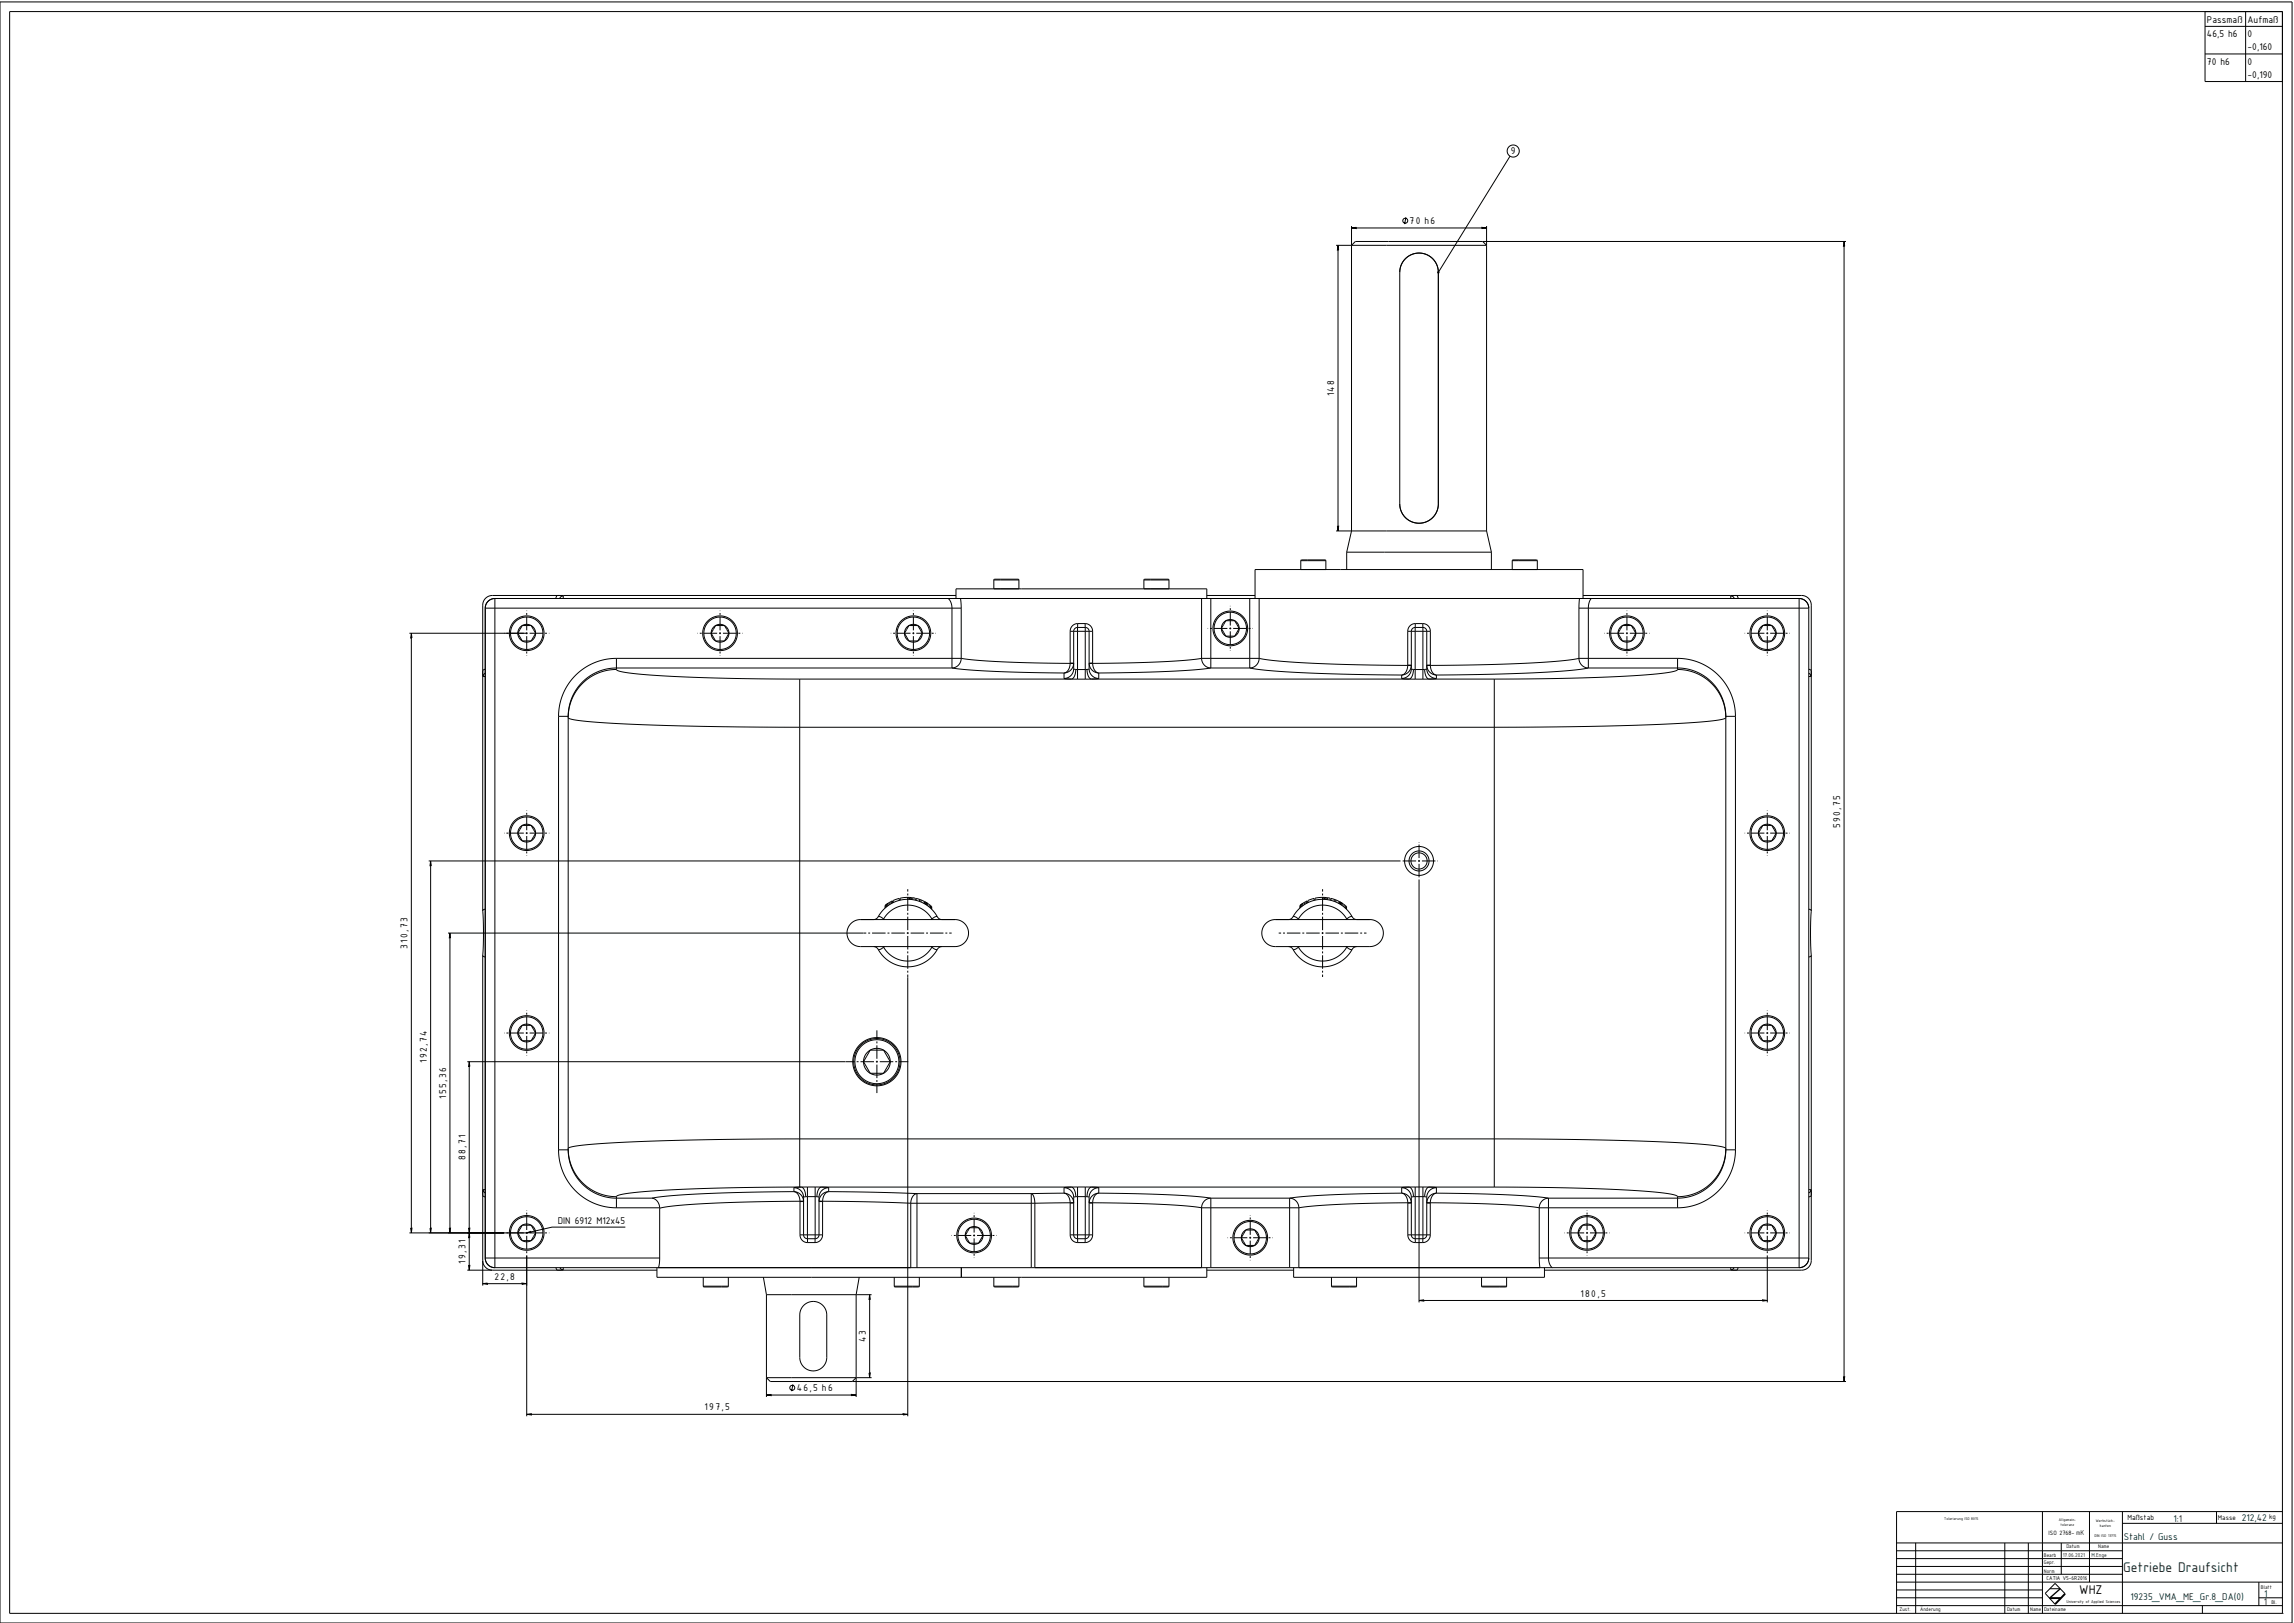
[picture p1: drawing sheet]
<svg xmlns="http://www.w3.org/2000/svg" width="1189mm" height="841mm" viewBox="0 0 1189 841" stroke-linecap="round" stroke-linejoin="round" font-family="sans-serif">
<defs><g id="words">
<text font-size="7" fill="#033" x="1100" y="815">Getriebe Draufsicht</text>
<text font-size="6.3" x="1078" y="826">WHZ</text>
<g font-size="4.9">
<text x="1144" y="12">Passmaß</text>
<text x="1165" y="12">Aufmaß</text>
<text x="1144" y="19">46,5 h6</text>
<text x="1165" y="19">0</text>
<text x="1165" y="26">-0,160</text>
<text x="1144" y="34">70 h6</text>
<text x="1165" y="34">0</text>
<text x="1165" y="40">-0,190</text>
<text x="783" y="80">9</text>
<text x="731" y="116">70 h6</text>
<text x="692" y="205" transform="rotate(-90 692 205)">148</text>
<text x="954" y="429" transform="rotate(-90 954 429)">590,75</text>
<text x="211" y="492" transform="rotate(-90 211 492)">310,73</text>
<text x="221" y="551" transform="rotate(-90 221 551)">192,74</text>
<text x="231" y="569" transform="rotate(-90 231 569)">155,36</text>
<text x="241" y="601" transform="rotate(-90 241 601)">88,71</text>
<text x="289" y="634">DIN 6912 M12x45</text>
<text x="241" y="655" transform="rotate(-90 241 655)">19,31</text>
<text x="256" y="663">22,8</text>
<text x="819" y="672">180,5</text>
<text x="449" y="695" transform="rotate(-90 449 695)">43</text>
<text x="413" y="721">46,5 h6</text>
<text x="365" y="731">197,5</text>
</g>
<g font-size="4.9" fill="#033">
<text x="1127" y="789">1:1</text>
<text x="1162" y="788">212,42</text>
<text x="1101" y="798">Stahl / Guss</text>
<text x="1173" y="827">1</text>
<text x="1104" y="829">19235_VMA_ME_Gr.8_DA(0)</text>
<text x="1173" y="832">1</text>
</g>
<text font-size="3.8" x="1103" y="788">Maßstab</text>
<g font-size="3.5">
<text x="1150" y="788">Masse</text>
<text x="1176" y="787">kg</text>
</g>
<text font-size="3.1" x="1062" y="795">ISO 2768- mK</text>
<g font-size="2.8" fill="#033">
<text x="1069" y="807">17.06.2021</text>
<text x="1084" y="807">M.Enge</text>
</g>
<text font-size="2.8" x="1061" y="819">CATIA V5-6R2016</text>
<g font-size="2.6">
<text x="1071" y="802">Datum</text>
<text x="1088" y="802">Name</text>
<text x="1059" y="807">Bearb</text>
<text x="1059" y="811">Gepr.</text>
<text x="1059" y="815">Norm</text>
<text x="1172" y="823">Blatt</text>
<text x="1177" y="831">Bl.</text>
<text x="985" y="835">Zust.</text>
<text x="995" y="835">Änderung</text>
<text x="1040" y="835">Datum</text>
<text x="1052" y="835">Name</text>
<text x="1059" y="835">Dateiname</text>
</g>
<text font-size="2.1" x="1071" y="831">University of Applied Sciences</text>
<g font-size="2">
<text x="1008" y="788">Tolerierung ISO 8015</text>
<text x="1067" y="788">Allgemein-</text>
<text x="1068" y="791">toleranz</text>
<text x="1086" y="788">Werkstück-</text>
<text x="1088" y="791">kanten</text>
<text x="1086" y="796">DIN ISO 13715</text>
</g>
</g></defs>
<g fill="none" stroke="#000" stroke-width=".52">
<path d="M0 1h1188v840h-1188zM5 6h1178v830h-1178zM1143 14h40M1143 6v36h40M1164 6v36M1143 28h40M783 81l-37 60M701 118h2zM701 117v158l-3 11M703 118h65M729 113l-1 3M768 118h3h-3z"/>
<path d="M771 117v158M694 127v3h-1zM694 130v143M728 134l3-2 2-1h3l3 1 3 1 2 2 1 3v3v121v3l-2 3-3 2-4 1h-4l-3-2-2-4-1-3v-121v-4zM769 125l2 2h-78M956 125v3h-1zM956 128v585M957 125h-254l-2 2M693 275h78M693 273h1v2zM771 275l2 11M674 291l1-1 12 1"/>
<path d="M674 291h13M674 291v4M687 291v4M698 286h75M698 286v9M773 286v9M784 291v-1l13 1M784 291h13M784 291v4M797 291v4M251 315v337M251 315h247"/>
<path d="M257 310l-4 2-2 3M257 310h676M257 310v347M273 316v1M273 318v1M273 320v7M292 309l-2 1M292 309h-1a2.2 2.2 0 0 0-3 1M292 309v1M373 316v1M373 318v1M373 320v7"/>
<path d="M473 316v1M473 318v1M473 320v7M491 310l2 2v3v31M495 309h-240h-3l-1 2-1 3v158M495 310v-5h130v5M498 310v5M498 315v26M515 301h13M515 301v4M528 301v4M593 301h13"/>
<path d="M593 301v4M606 301v4M623 310v31M625 309h26M628 310v36M638 314h.1M638 315v1M638 317v7M648 310v36M651 310v-15h170v15M653 310v31M818 315h119"/>
<path d="M818 315v26M819 310l-1 5M821 309h113h2l2 2 1 3v158M825 310l-1 2-1 3v31M843 316v1M843 318v1M843 320v7M897 309h1a2.2 2.2 0 0 1 3 1M897 309l2 1M897 309v1M916 316v1M916 318v1"/>
<path d="M916 320v7M933 310l3 2 1 3M933 310v347M937 315v337M212 328h62M213 328l1 3h-1zM213 331v305M271 324h4l1 2 2 2-3 4h-4l-3-4zM273 328v1M273 330v7M273 338v1M273 340h.1"/>
<path d="M274 328h7M283 328h.1M285 328h.1M362 328h.1M363 328h1M365 328h7M370 326h.1M371 324h5l2 4-2 4h-5l-2-4zM373 328h1M373 328v1M373 330v7M373 338v1"/>
<path d="M373 340h.1M375 328h7M383 328h1M385 328h.1M462 328h.1M463 328h1M465 328h7M470 326h.1M471 324h5l2 4-2 4h-5l-2-4zM473 328h1M473 328v1M473 330v7"/>
<path d="M473 338v1M473 340h.1M475 328h7M483 328h1M485 328h.1M555 327v17M555 327h11M558 325l-1 1v1l-1 20M558 325h4M558 325v27M559 323l-3 1-1 3M559 323l-1 2"/>
<path d="M559 323h3M562 323v2M562 323l3 1 1 3M562 325l2 1v1v20M562 325v27M566 327v17M626 326h.1M627 326h1M629 326h7M635 322h5l2 4-2 4h-5l-2-4zM637 326h1M638 325v1"/>
<path d="M638 327v7M638 335v1M638 337h.1M639 326h7M647 326h1M649 326h.1M730 327h11M730 327v18M734 325l-2 1v1v20M734 325v27M734 325h4M734 323v2"/>
<path d="M734 323l-3 1-1 3M734 323h3M737 323l1 2M737 323l3 1 1 3M738 325l1 1v1l1 20M738 325v27M741 327v18M832 328h.1M833 328h1M835 328h7M840 326h.1M841 324h5l2 4-2 4h-5l-2-4z"/>
<path d="M843 328h1M843 328v1M843 330v7M843 338v1M843 340h.1M845 328h7M853 328h1M855 328h.1M904 328h1M905 328h2M907 328h7M914 324h4l3 4-3 4h-4l-3-4z"/>
<path d="M916 328h.1M916 328v1M916 330v7M916 338v1M916 340h.1M918 328h6M925 328h2M927 328h1M250 351h1M251 349l-1 2M252 347a2.4 2.4 0 0 0-2 3v1M320 341l-7 1-5 2-5 2-5 4-3 5-3 5-2 6v5"/>
<path d="M320 347l1 1 6 1 20 1 32 2h35M320 347h-5l-5 2-4 2-4 3-3 3-2 4-2 4v5a2 2 0 0 0 0 2 2 2 0 0 0 2 1 514 514 0 0 0 66 3l51 1h360a1217 1217 0 0 0 114-3l4-1a2.2 2.2 0 0 0 2-1 2.2 2.2 0 0 0 0-3v-4l-2-4-3-4-3-4-3-2-4-2-5-2h-5M320 341h178M320 341v6M414 352h141M414 352v263M493 346l24 2 34 1M493 346h-176l-5 1-4 2-4 3-3 3-5 7-1 5-1 4M498 341l-1 4-4 1M498 341l22 2 35 1M551 352h4M551 349v3"/>
<path d="M555 344l-1 3-3 2M555 344h1M555 344h.1M555 352h3M556 344l-1 3-4 2M556 347h2M556 347l-1 3-4 2M558 347l-1 3-2 2M558 347h5M558 352h4M563 347l1 3 2 2M564 347l2 3 3 2"/>
<path d="M564 347h-1M565 344l1 3 3 2M566 352h-4M566 352h164M566 344h-1M566 344h.1M566 344l1 3 2 2M569 352h-3M569 349v3M623 341l-23 2-34 1M623 341l1 4 4 1M623 341h30"/>
<path d="M628 346l-22 2-37 1M628 346h20M648 346h1a506 506 0 0 0 71 4h7M653 341l-2 4-3 1M653 341l10 2 17 1 50 1M727 352h3M727 350v2M730 345h1M730 345l-1 3-2 2M730 345h.1M730 352h4M731 345l-1 3-3 2"/>
<path d="M732 347h1M732 347l-2 3-3 2M733 347h5M733 347l-1 3-2 2M734 352h4M738 347l1 3 2 2M740 347h-2M740 347l1 3 4 2M740 345l1 3 4 2M741 352h-3M741 352h33M741 345h-1"/>
<path d="M741 345h.1M741 345l1 3 3 2M745 352h-4M745 350v2M774 352v263M818 341l2 4 3 1M818 341l-10 2-18 1-49 1M818 341h51M823 346h47l8 2 7 3 5 6 3 7 1 7M823 346l-8 1a837 837 0 0 1-70 3M869 341l6 1 6 1 5 3 5 4 3 4 3 6 2 5v6M869 347a55 55 0 0 1-18 3l-31 1-46 1"/>
<path d="M869 341v6M937 347a2.4 2.4 0 0 1 2 3v1M937 349l2 2M937 351h2M290 371v225M290 371h4M294 371v225M894 371v225M894 371h5M899 371v225M261 432h1M262 432h2"/>
<path d="M264 432h8M271 428h4l1 2 2 2-3 4h-4l-3-4zM272 432h2M273 420h.1M273 421v1M273 423v7M273 431v1M273 433v7M274 432h7M283 432h.1M285 432h.1M736 436v1"/>
<path d="M736 438v7M904 432h1M905 432h2M907 432h7M913 430h-1M914 428h4l3 4-3 4h-4l-3-4zM916 432h.1M916 420h.1M916 421v1M916 423v7M916 431v1M916 433v7"/>
<path d="M918 432h6M925 432h2M927 432h1M222 446h504M223 446l1 3h-1zM223 449v187M273 441v1M273 443h.1M727 446h7M735 446h1M736 446v1M736 448v7"/>
<path d="M736 456v219M737 446h7M745 446h.1M916 441v1M916 443h.1M250 472v23M251 471l-1 1M441 479l2-2h3h50h2l2 2 2 3v2l-2 4-4 2h-50l-4-1-3-3v-4zM455 475l3 1M455 475l3-4 4-3 4-1 4-1 5 1 4 1 4 3 3 4M455 475l-2 2M458 476v1"/>
<path d="M458 476l2-3 3-2 4-1 3-1 4 1 4 1 3 2 2 3M459 469v1M460 468l-1 1M460 468v1M460 468v2M461 468l-2 1v2M461 468v1M462 467l-1 1M462 467v1M462 467h.1M463 467h-1M463 467v1"/>
<path d="M463 467h.1M466 467v-1h-2l-1 1v1M470 461v1M470 463v1M470 465v7M470 473v1M470 475v7M471 465h.1M471 465h-4v1M471 465v1M471 465h1M472 465v1"/>
<path d="M472 465h1M473 465h1v1M473 465v1M475 467v-1h2l2 1v1M477 466v1M479 467v1M479 467l1 1M479 467h1M480 468h.1M480 468l2 1M480 468v1M480 468l1 1"/>
<path d="M482 469h.1M482 469v1M482 469l1 1M482 469v2M483 470h.1M483 470v1M483 476v1M486 475l-3 1M486 475l2 2M656 479l2-2h3h50h2l2 2 2 2v3l-1 2-1 2-2 2h-2h-50l-4-1-3-3v-4zM670 475l3 1M670 475l3-4 4-3 4-1 4-1 5 1 4 1 4 3 3 4"/>
<path d="M670 475l-2 2M673 476v1M673 476l2-3 3-2 4-1 3-1h4l4 2 3 2 2 3M674 469v1M675 468l-1 1M675 468v1M675 468v2M676 468l-2 1v2M676 468v1M677 467l-1 1M677 467v1M677 467h.1"/>
<path d="M678 467h-1M678 467v1M678 467h.1M681 467v-1h-2l-1 1v1M686 461v1M686 463v1M686 473v1M686 475v7M686 465h.1M686 465h-4v1M686 465v7M686 465v1"/>
<path d="M686 465h1M687 465v1M687 465h1M688 465h1v1M688 465v1M690 467v-1h2l2 1v1M692 466v1M694 467v1M694 467l1 1M694 467h1M695 468h.1M695 468l2 1"/>
<path d="M695 468v1M695 468h1M696 468h.1M696 468v1M697 469h.1M697 469v1M697 469l1 1M697 469v2M698 470h.1M698 470v1M698 476v1M701 475l-3 1"/>
<path d="M701 475l2 2M937 471l2 1M939 472v23M232 483h217M233 483l1 3h-1zM233 486v150M250 495l1 1M250 495v171M450 483h1M452 483h7M453 491l2 1M455 492l3 4 4 3 4 1 4 1 5-1 4-1 4-3 3-4"/>
<path d="M458 491h.1M458 491l-3 1M458 491l2 3 3 2 4 1 3 1h4l4-2 3-2 2-3M460 483h1M462 483h7M470 483h1M470 483v1M470 485v7M470 493v1M470 495v7M472 483h7M480 483h1"/>
<path d="M482 483h7M483 491h.1M483 491l3 1M488 491l-2 1M490 483h1M492 483h1M663 483h1M665 483h1M667 483h7M668 491l2 1M670 492l3 4 4 3 4 1 4 1 5-1 4-1 4-3 3-4M673 491h.1"/>
<path d="M673 491l-3 1M673 491l2 3 3 2 4 1 3 1 4-1 4-1 3-2 2-3M675 483h1M677 483h7M685 483h1M686 483v1M686 485v7M686 493v1M686 495v7M687 483h7M695 483h1M697 483h7"/>
<path d="M698 491h.1M698 491l3 1M703 491l-2 1M705 483h1M707 483h1M939 495l-2 1M939 495v158l-1 3-2 2h-2h-133M470 503v1M470 505v229M686 503v1M686 505v1M261 535h1"/>
<path d="M262 535h2M264 535h8M271 531h4l1 2 2 2-3 4h-4l-3-4zM272 535h2M273 524h.1M273 525v1M273 527v7M273 535v1M273 537v7M274 535h7M283 535h.1M285 535h.1"/>
<path d="M455 534v5M455 540v1M904 535h1M905 535h2M907 535h7M914 531h4l3 4-3 4h-4l-3-4zM916 535h.1M916 524h.1M916 525v1M916 527v7M916 535v1M916 537v7"/>
<path d="M918 535h6M925 535h2M927 535h1M242 550h201M243 550l1 3h-1zM243 553v83M273 545v1M273 547h.1M444 550h1M446 550h7M449 547h.1M451 544h7l3 6-3 6h-7l-3-6z"/>
<path d="M454 550h1M455 542v7M455 550v1M455 552v7M455 560v1M456 550h7M464 550h1M466 550h5M916 545v1M916 547h.1M455 562v4M290 596v6l2 5 2 5 4 5 5 4 5 3 5 1 7 1"/>
<path d="M290 596h4M294 596l1 6 3 6 4 6 5 3 5 3 5 1h21M894 596l-1 8-3 7-6 6-8 3-7 1h-66M894 596h5M899 596v6l-2 5-2 5-4 5-5 4-5 2-6 2-6 1M250 616v1a2.3 2.3 0 0 0 2 3M250 616l1 2M250 616h1M412 617l-47 2-17 1-10 1M412 617l2 2 1 3M412 617l3 2 1 3M412 615l3 2 2 3"/>
<path d="M412 615v2M414 615l-36 1-30 1-21 1-6 1-1 1M414 615h1M415 615h-3M415 615l2 2 1 3M419 615h-4M419 615v27M419 615h4M423 615h3M423 615v27M426 615l-2 2-1 3M426 615h3"/>
<path d="M426 615h129M429 615l-3 2-1 3M429 617l-3 2-1 3M429 617l-2 2-1 3M429 617l46 2M429 615v2M475 619l-2 1-1 3M475 619v38M475 619h60M535 619l1 1v3M535 619v38M551 618l3 2 1 3"/>
<path d="M551 618l4 2 1 3M551 615l4 2 1 3M551 618l-16 1M551 615v3M555 615h-4M555 615l2 2 1 3M559 615h-4M559 615v27M559 615h4M563 615h3M563 615v27M566 615h3"/>
<path d="M566 615l-2 2-1 3M566 615h164M569 618l-3 2-1 3M569 618l-2 2-1 3M569 618l37 1 22 2M569 615l-3 2-2 3M569 615v3M727 618l2 2 1 3M727 618l3 2 1 3M727 618l-37 1-22 2M727 615l3 2 2 3M727 615v3"/>
<path d="M730 615h-3M730 615l2 2 1 3M734 615h-4M734 615h4M734 615v27M738 615h3M738 615v27M741 615h4M741 615l-2 2-1 3M741 615h33M745 618l36 1 22 2M745 615l-4 2-1 3"/>
<path d="M745 618l-4 2-1 3M745 618l-3 2-1 3M745 615v3M774 615h37l30 2 21 1 6 1 1 1M937 616h2M939 616v1a2.3 2.3 0 0 1-2 3M939 616l-2 2M212 639h62M213 636h1l-1 3zM223 636h1l-1 3zM233 636h1l-1 3zM243 636h1l-1 3z"/>
<path d="M243 639l1 2h-1zM270 637h-1M271 635h4l3 4-3 4h-4l-3-4zM273 627h.1M273 628v1M273 630v7M273 638v1M274 639h7M275 638l-2 1h2M283 639h.1M285 639h.1M320 620h-5l-5-2-4-2-4-3-3-4-3-5-1-5v-4l7-2 19-1 65-2h391l82 2 26 1 9 2v5l-1 5-3 4-3 4-4 3-4 2-4 2h-6"/>
<path d="M320 626h22M320 620v6M324 636h-38l-13 3M338 621l3 1 1 4M342 626h.1M342 626v26M415 622l-48 2-16 1-9 1M415 622v1M415 640l1 3 3 1M415 623v17M415 640h11M416 622h-1"/>
<path d="M416 622l-1 1M417 620v20v1l2 1M418 620h-1M418 620h5M423 620h2M425 620l-1 20v1l-1 1M425 622h1M425 622l1 1M426 640l-1 3-3 1M426 623v17M426 622l46 1M426 622v1"/>
<path d="M472 623v34M472 623h64M501 638h.1M503 636h4l3 4-3 4h-4l-3-4 1-2M503 636l-2 2M505 628v1M505 630v1M505 632v7M505 640v1M536 623v34M555 623h-19M555 623h.1"/>
<path d="M555 640l1 3 3 1M555 623v17M555 640h11M556 623h-1M556 620l1 20v1l2 1M558 620h5M558 620h-2M563 620h1M564 620v20v1l-1 1M565 623h1M566 640l-1 3-3 1M566 623v17"/>
<path d="M566 623l36 1 21 2M566 623h.1M623 626v31M623 626h50M628 621l-4 1-1 4M628 621v36M628 621h40M646 637h4l3 4-3 4h-4l-3-4zM648 630h.1M648 631v1M648 633v7M668 621l4 1 1 4"/>
<path d="M668 621v36M673 626v31M730 623l-36 1-21 2M730 623h.1M730 640l1 3 3 1M730 640h11M730 623v17M731 623h-1M732 620v20v1l2 1M733 620h5M733 620h-1M738 620h2"/>
<path d="M740 620l-1 20v1l-1 1M740 623h1M741 640l-1 3-3 1M741 623v17M741 623l36 1 21 2M741 623h.1M798 626h71M798 626v26M803 621v31v3l2 2M803 621l-4 1-1 4M811 639h.1M812 639h1"/>
<path d="M814 639h7M819 637h.1M820 635h5l2 4-2 4h-5l-2-4zM822 639h1M823 627h.1M823 628v1M823 630v7M823 638v1M824 639h7M832 639h1M834 639h.1M869 620v6"/>
<path d="M904 639h1M905 639h2M907 639h7M914 635h4l3 4-3 4h-4l-3-4zM916 639h.1M916 627h.1M916 628v1M916 630v7M916 638v1M918 639h6M925 639h2M927 639h1"/>
<path d="M242 658h99M243 656h1l-1 2zM243 641v15M250 653l2 4 3 1M251 652l2 3 4 2M251 652h91M257 657h676M273 640v7M273 648v1M273 650v84M288 657a2.4 2.4 0 0 0 3 1h1M290 657l2 1"/>
<path d="M292 657v1M340 657v5h285v-5M342 652l-1 5M419 642v2M419 642h4M419 644h3M423 642l-1 2M493 640h.1M494 640h1M496 640h7M498 657v5M504 640h1"/>
<path d="M505 642v7M505 650v1M505 652h.1M506 640h7M514 640h1M516 640h1M559 642v2M559 642h4M559 644h3M563 642l-1 2M625 658h46M636 641h1"/>
<path d="M638 641h1M640 641h7M648 641h1M648 641v1M648 643v7M648 651v1M648 653h.1M650 641h7M658 641h1M660 641h.1M671 657v5h130v-5M734 642v2"/>
<path d="M734 642h4M734 644h3M738 642l-1 2M798 652v5M798 652h139M823 640v7M823 648v1M823 650v1M897 657v1M899 657l-2 1M901 657a2.4 2.4 0 0 1-3 1h-1M916 640v7"/>
<path d="M916 648v1M916 650v25M937 652l-1 3-3 2M250 665h3v1zM253 665h18M271 665h2l-2 1zM365 666v1l13-1M365 666h13M365 662v4M378 662v4M396 662l1 9M397 671v53"/>
<path d="M397 671h55M421 674h1M422 674l-3 1-2 1-2 3v2v24l2 4 5 1M422 674l2 1 2 1 2 3 1 2-1 24-2 4-4 1M445 662l-1 9v53M451 671v2h-1zM451 673v38M463 666l1 1 12-1M463 666h13M463 662v4M476 662v4M515 666l1 1 12-1"/>
<path d="M515 662v4M515 666h13M528 662v4M593 666v1l13-1M593 662v4M593 666h13M606 662v4M690 666l1 1 12-1M690 666h13M690 662v4M703 662v4M736 674h2z"/>
<path d="M738 674h176M768 666v1l13-1M768 666h13M768 662v4M781 662v4M914 674h2h-2zM411 717l-1 4M421 710h1M444 714l-2 2M450 711h1v3zM452 714h-55l2 2h558M955 713h1v3z"/>
<path d="M273 733h2zM275 733h193M397 723h3zM400 723h41M441 723h3h-3zM468 733h2h-2zM983 800h200M993 799v37M1039 800v36M1051 800v36M1059 783v53M1068 800v16"/>
<path d="M1083 783v37M1100 789h83M1100 783v53M1149 783v6M1183 783h-200v53M983 820h200M983 816h117M983 812h117M983 808h117M983 804h117M1171 820v12M983 828h76"/>
<path d="M983 824h76M983 832h200M1062 823h6M1070 826l-5-6-5 6 5 5M1142 832v4M1171 828h12"/>
<circle cx="784" cy="78" r="3"/>
<circle cx="728" cy="114" r="1.3"/>
<circle cx="273" cy="328" r="5"/>
<circle cx="273" cy="328" r="8"/>
<circle cx="273" cy="328" r="9"/>
<circle cx="373" cy="328" r="8"/>
<circle cx="373" cy="328" r="9"/>
<circle cx="373" cy="328" r="5"/>
<circle cx="473" cy="328" r="9"/>
<circle cx="473" cy="328" r="5"/>
<circle cx="473" cy="328" r="8"/>
<circle cx="638" cy="326" r="5"/>
<circle cx="638" cy="326" r="8"/>
<circle cx="638" cy="326" r="9"/>
<circle cx="843" cy="328" r="9"/>
<circle cx="843" cy="328" r="5"/>
<circle cx="843" cy="328" r="8"/>
<circle cx="916" cy="328" r="5"/>
<circle cx="916" cy="328" r="9"/>
<circle cx="916" cy="328" r="8"/>
<circle cx="273" cy="432" r="5"/>
<circle cx="273" cy="432" r="8"/>
<circle cx="273" cy="432" r="9"/>
<circle cx="916" cy="432" r="5"/>
<circle cx="916" cy="432" r="8"/>
<circle cx="916" cy="432" r="9"/>
<circle cx="736" cy="446" r="4"/>
<circle cx="736" cy="446" r="8"/>
<circle cx="736" cy="446" r="5"/>
<circle cx="273" cy="535" r="5"/>
<circle cx="273" cy="535" r="8"/>
<circle cx="273" cy="535" r="9"/>
<circle cx="916" cy="535" r="5"/>
<circle cx="916" cy="535" r="8"/>
<circle cx="916" cy="535" r="9"/>
<circle cx="454" cy="550" r="12"/>
<circle cx="455" cy="550" r="11"/>
<circle cx="455" cy="550" r="7"/>
<circle cx="273" cy="639" r="5"/>
<circle cx="273" cy="639" r="8"/>
<circle cx="273" cy="639" r="9"/>
<circle cx="823" cy="639" r="9"/>
<circle cx="823" cy="639" r="5"/>
<circle cx="823" cy="639" r="8"/>
<circle cx="916" cy="639" r="5"/>
<circle cx="916" cy="639" r="8"/>
<circle cx="916" cy="639" r="9"/>
<circle cx="505" cy="640" r="8"/>
<circle cx="505" cy="640" r="9"/>
<circle cx="505" cy="640" r="5"/>
<circle cx="648" cy="641" r="5"/>
<circle cx="648" cy="641" r="9"/>
<circle cx="648" cy="641" r="8"/>
<circle cx="411" cy="719" r="1.3"/>
</g>
<path d="M1062 828h6M1070 826l-5 5" fill="none" stroke="#000" stroke-width="1" stroke-linecap="butt"/>
<path d="M1068 823l-6 5" fill="none" stroke="#000" stroke-width=".7" stroke-linecap="butt"/>
<g fill="#000">
<path d="M701 118h2z" fill-rule="evenodd"/>
<path d="M768 118h3h-3z" fill-rule="evenodd"/>
<path d="M694 127v3h-1z" fill-rule="evenodd"/>
<path d="M956 125v3h-1z" fill-rule="evenodd"/>
<path d="M693 273h1v2z" fill-rule="evenodd"/>
<path d="M213 328l1 3h-1z" fill-rule="evenodd"/>
<path d="M223 446l1 3h-1z" fill-rule="evenodd"/>
<path d="M233 483l1 3h-1z" fill-rule="evenodd"/>
<path d="M243 550l1 3h-1z" fill-rule="evenodd"/>
<path d="M213 636h1l-1 3z" fill-rule="evenodd"/>
<path d="M223 636h1l-1 3z" fill-rule="evenodd"/>
<path d="M233 636h1l-1 3z" fill-rule="evenodd"/>
<path d="M243 636h1l-1 3z" fill-rule="evenodd"/>
<path d="M243 656h1l-1 2z" fill-rule="evenodd"/>
<path d="M243 639l1 2h-1z" fill-rule="evenodd"/>
<path d="M250 665h3v1z" fill-rule="evenodd"/>
<path d="M271 665h2l-2 1z" fill-rule="evenodd"/>
<path d="M451 671v2h-1z" fill-rule="evenodd"/>
<path d="M736 674h2z" fill-rule="evenodd"/>
<path d="M914 674h2h-2z" fill-rule="evenodd"/>
<path d="M450 711h1v3z" fill-rule="evenodd"/>
<path d="M955 713h1v3z" fill-rule="evenodd"/>
<path d="M273 733h2z" fill-rule="evenodd"/>
<path d="M397 723h3z" fill-rule="evenodd"/>
<path d="M441 723h3h-3z" fill-rule="evenodd"/>
<path d="M468 733h2h-2z" fill-rule="evenodd"/>
<circle cx="746" cy="141" r=".6"/>
</g>
<use href="#words"/>
</svg>
